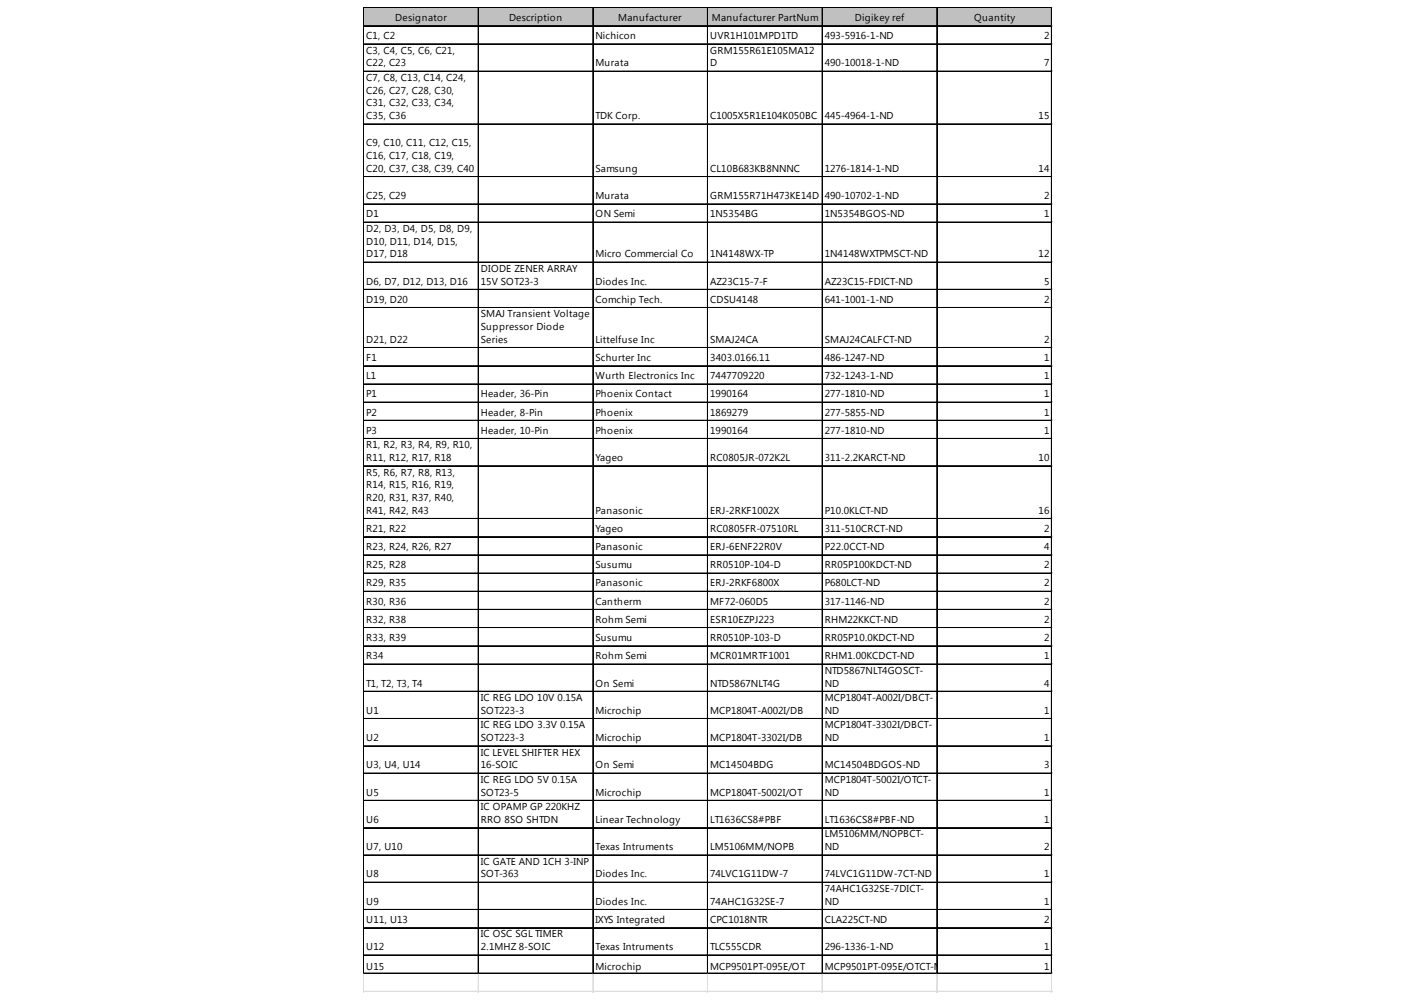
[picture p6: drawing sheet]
<svg xmlns="http://www.w3.org/2000/svg" width="297mm" height="210mm" viewBox="0 0 297 210" stroke-linecap="round" stroke-linejoin="round" font-family="sans-serif">
<defs><g id="words">
<g font-size="2.1">
<text x="82.8" y="4.4">Designator</text>
<text x="106.6" y="4.4">Description</text>
<text x="129.5" y="4.4">Manufacturer</text>
<text x="149.1" y="4.4">Manufacturer PartNum</text>
<text x="179.1" y="4.4">Digikey ref</text>
<text x="204" y="4.4">Quantity</text>
<text x="76.7" y="8.2">C1, C2</text>
<text x="76.7" y="11.2">C3, C4, C5, C6, C21,</text>
<text x="124.7" y="8.2">Nichicon</text>
<text x="148.8" y="8.2">UVR1H101MPD1TD</text>
<text x="148.8" y="11.2">GRM155R61E105MA12</text>
<text x="172.8" y="8.2">493-5916-1-ND</text>
<text x="218.7" y="8.2">2</text>
<text x="76.7" y="13.9">C22, C23</text>
<text x="76.7" y="17">C7, C8, C13, C14, C24,</text>
<text x="124.7" y="13.9">Murata</text>
<text x="148.8" y="13.9">D</text>
<text x="172.8" y="13.9">490-10018-1-ND</text>
<text x="218.7" y="13.9">7</text>
<text x="76.7" y="19.6">C26, C27, C28, C30,</text>
<text x="76.7" y="22.3">C31, C32, C33, C34,</text>
<text x="76.7" y="25">C35, C36</text>
<text x="124.7" y="25">TDK Corp.</text>
<text x="148.8" y="25">C1005X5R1E104K050BC</text>
<text x="172.8" y="25">445-4964-1-ND</text>
<text x="217.6" y="25">15</text>
<text x="76.7" y="30.7">C9, C10, C11, C12, C15,</text>
<text x="76.7" y="33.3">C16, C17, C18, C19,</text>
<text x="76.7" y="36">C20, C37, C38, C39, C40</text>
<text x="76.7" y="41.7">C25, C29</text>
<text x="124.7" y="36">Samsung</text>
<text x="124.7" y="41.7">Murata</text>
<text x="148.8" y="36">CL10B683KB8NNNC</text>
<text x="148.8" y="41.7">GRM155R71H473KE14D</text>
<text x="172.8" y="36">1276-1814-1-ND</text>
<text x="172.8" y="41.7">490-10702-1-ND</text>
<text x="217.6" y="36">14</text>
<text x="218.7" y="41.7">2</text>
<text x="76.7" y="45.5">D1</text>
<text x="124.7" y="45.5">ON Semi</text>
<text x="148.8" y="45.5">1N5354BG</text>
<text x="172.8" y="45.5">1N5354BGOS-ND</text>
<text x="218.7" y="45.5">1</text>
<text x="76.7" y="48.6">D2, D3, D4, D5, D8, D9,</text>
<text x="76.7" y="51.2">D10, D11, D14, D15,</text>
<text x="76.7" y="53.9">D17, D18</text>
<text x="124.7" y="53.9">Micro Commercial Co</text>
<text x="148.8" y="53.9">1N4148WX-TP</text>
<text x="172.8" y="53.9">1N4148WXTPMSCT-ND</text>
<text x="217.6" y="53.9">12</text>
<text x="76.7" y="59.6">D6, D7, D12, D13, D16</text>
<text x="100.7" y="57">DIODE ZENER ARRAY</text>
<text x="100.7" y="59.6">15V SOT23-3</text>
<text x="124.7" y="59.6">Diodes Inc.</text>
<text x="148.8" y="59.6">AZ23C15-7-F</text>
<text x="172.8" y="59.6">AZ23C15-FDICT-ND</text>
<text x="218.7" y="59.6">5</text>
<text x="76.7" y="63.4">D19, D20</text>
<text x="124.7" y="63.4">Comchip Tech.</text>
<text x="148.8" y="63.4">CDSU4148</text>
<text x="172.8" y="63.4">641-1001-1-ND</text>
<text x="218.7" y="63.4">2</text>
<text x="76.7" y="71.8">D21, D22</text>
<text x="100.7" y="66.5">SMAJ Transient Voltage</text>
<text x="100.7" y="69.1">Suppressor Diode</text>
<text x="100.7" y="71.8">Series</text>
<text x="124.7" y="71.8">Littelfuse Inc</text>
<text x="148.8" y="71.8">SMAJ24CA</text>
<text x="172.8" y="71.8">SMAJ24CALFCT-ND</text>
<text x="218.7" y="71.8">2</text>
<text x="76.7" y="75.6">F1</text>
<text x="124.7" y="75.6">Schurter Inc</text>
<text x="148.8" y="75.6">3403.0166.11</text>
<text x="172.8" y="75.6">486-1247-ND</text>
<text x="218.7" y="75.6">1</text>
<text x="76.7" y="79.4">L1</text>
<text x="76.7" y="83.2">P1</text>
<text x="100.7" y="83.2">Header, 36-Pin</text>
<text x="124.7" y="79.4">Wurth Electronics Inc</text>
<text x="124.7" y="83.2">Phoenix Contact</text>
<text x="148.8" y="79.4">7447709220</text>
<text x="148.8" y="83.2">1990164</text>
<text x="172.8" y="79.4">732-1243-1-ND</text>
<text x="172.8" y="83.2">277-1810-ND</text>
<text x="218.7" y="79.4">1</text>
<text x="218.7" y="83.2">1</text>
<text x="76.7" y="87.1">P2</text>
<text x="100.7" y="87.1">Header, 8-Pin</text>
<text x="124.7" y="87.1">Phoenix</text>
<text x="148.8" y="87.1">1869279</text>
<text x="172.8" y="87.1">277-5855-ND</text>
<text x="218.7" y="87.1">1</text>
<text x="76.7" y="90.9">P3</text>
<text x="76.7" y="93.9">R1, R2, R3, R4, R9, R10,</text>
<text x="100.7" y="90.9">Header, 10-Pin</text>
<text x="124.7" y="90.9">Phoenix</text>
<text x="148.8" y="90.9">1990164</text>
<text x="172.8" y="90.9">277-1810-ND</text>
<text x="218.7" y="90.9">1</text>
<text x="76.7" y="96.6">R11, R12, R17, R18</text>
<text x="76.7" y="99.6">R5, R6, R7, R8, R13,</text>
<text x="124.7" y="96.6">Yageo</text>
<text x="148.8" y="96.6">RC0805JR-072K2L</text>
<text x="172.8" y="96.6">311-2.2KARCT-ND</text>
<text x="217.6" y="96.6">10</text>
<text x="76.7" y="102.3">R14, R15, R16, R19,</text>
<text x="76.7" y="105">R20, R31, R37, R40,</text>
<text x="76.7" y="107.6">R41, R42, R43</text>
<text x="124.7" y="107.6">Panasonic</text>
<text x="148.8" y="107.6">ERJ-2RKF1002X</text>
<text x="172.8" y="107.6">P10.0KLCT-ND</text>
<text x="217.6" y="107.6">16</text>
<text x="76.7" y="111.4">R21, R22</text>
<text x="124.7" y="111.4">Yageo</text>
<text x="148.8" y="111.4">RC0805FR-07510RL</text>
<text x="172.8" y="111.4">311-510CRCT-ND</text>
<text x="218.7" y="111.4">2</text>
<text x="76.7" y="115.2">R23, R24, R26, R27</text>
<text x="76.7" y="119.1">R25, R28</text>
<text x="124.7" y="115.2">Panasonic</text>
<text x="124.7" y="119.1">Susumu</text>
<text x="148.8" y="115.2">ERJ-6ENF22R0V</text>
<text x="148.8" y="119.1">RR0510P-104-D</text>
<text x="172.8" y="115.2">P22.0CCT-ND</text>
<text x="172.8" y="119.1">RR05P100KDCT-ND</text>
<text x="218.7" y="115.2">4</text>
<text x="218.7" y="119.1">2</text>
<text x="76.7" y="122.9">R29, R35</text>
<text x="124.7" y="122.9">Panasonic</text>
<text x="148.8" y="122.9">ERJ-2RKF6800X</text>
<text x="172.8" y="122.9">P680LCT-ND</text>
<text x="218.7" y="122.9">2</text>
<text x="76.7" y="126.7">R30, R36</text>
<text x="76.7" y="130.5">R32, R38</text>
<text x="124.7" y="126.7">Cantherm</text>
<text x="124.7" y="130.5">Rohm Semi</text>
<text x="148.8" y="126.7">MF72-060D5</text>
<text x="148.8" y="130.5">ESR10EZPJ223</text>
<text x="172.8" y="126.7">317-1146-ND</text>
<text x="172.8" y="130.5">RHM22KKCT-ND</text>
<text x="218.7" y="126.7">2</text>
<text x="218.7" y="130.5">2</text>
<text x="76.7" y="134.3">R33, R39</text>
<text x="124.7" y="134.3">Susumu</text>
<text x="148.8" y="134.3">RR0510P-103-D</text>
<text x="172.8" y="134.3">RR05P10.0KDCT-ND</text>
<text x="218.7" y="134.3">2</text>
<text x="76.7" y="138.1">R34</text>
<text x="76.7" y="143.8">T1, T2, T3, T4</text>
<text x="124.7" y="138.1">Rohm Semi</text>
<text x="124.7" y="143.8">On Semi</text>
<text x="148.8" y="138.1">MCR01MRTF1001</text>
<text x="148.8" y="143.8">NTD5867NLT4G</text>
<text x="172.8" y="138.1">RHM1.00KCDCT-ND</text>
<text x="172.8" y="141.1">NTD5867NLT4GOSCT-</text>
<text x="172.8" y="143.8">ND</text>
<text x="218.7" y="138.1">1</text>
<text x="218.7" y="143.8">4</text>
<text x="76.7" y="149.5">U1</text>
<text x="100.7" y="146.9">IC REG LDO 10V 0.15A</text>
<text x="100.7" y="149.5">SOT223-3</text>
<text x="124.7" y="149.5">Microchip</text>
<text x="148.8" y="149.5">MCP1804T-A002I/DB</text>
<text x="172.8" y="146.9">MCP1804T-A002I/DBCT-</text>
<text x="172.8" y="149.5">ND</text>
<text x="218.7" y="149.5">1</text>
<text x="76.7" y="155.2">U2</text>
<text x="100.7" y="152.6">IC REG LDO 3.3V 0.15A</text>
<text x="100.7" y="155.2">SOT223-3</text>
<text x="124.7" y="155.2">Microchip</text>
<text x="148.8" y="155.2">MCP1804T-3302I/DB</text>
<text x="172.8" y="152.6">MCP1804T-3302I/DBCT-</text>
<text x="172.8" y="155.2">ND</text>
<text x="218.7" y="155.2">1</text>
<text x="76.7" y="161">U3, U4, U14</text>
<text x="100.7" y="158.3">IC LEVEL SHIFTER HEX</text>
<text x="100.7" y="161">16-SOIC</text>
<text x="124.7" y="161">On Semi</text>
<text x="148.8" y="161">MC14504BDG</text>
<text x="172.8" y="161">MC14504BDGOS-ND</text>
<text x="218.7" y="161">3</text>
<text x="76.7" y="166.7">U5</text>
<text x="100.7" y="164">IC REG LDO 5V 0.15A</text>
<text x="100.7" y="166.7">SOT23-5</text>
<text x="124.7" y="166.7">Microchip</text>
<text x="148.8" y="166.7">MCP1804T-5002I/OT</text>
<text x="172.8" y="164">MCP1804T-5002I/OTCT-</text>
<text x="172.8" y="166.7">ND</text>
<text x="218.7" y="166.7">1</text>
<text x="76.7" y="172.4">U6</text>
<text x="100.7" y="169.7">IC OPAMP GP 220KHZ</text>
<text x="100.7" y="172.4">RRO 8SO SHTDN</text>
<text x="124.7" y="172.4">Linear Technology</text>
<text x="148.8" y="172.4">LT1636CS8#PBF</text>
<text x="172.8" y="172.4">LT1636CS8#PBF-ND</text>
<text x="218.7" y="172.4">1</text>
<text x="76.7" y="178.1">U7, U10</text>
<text x="124.7" y="178.1">Texas Intruments</text>
<text x="148.8" y="178.1">LM5106MM/NOPB</text>
<text x="172.8" y="175.4">LM5106MM/NOPBCT-</text>
<text x="172.8" y="178.1">ND</text>
<text x="218.7" y="178.1">2</text>
<text x="76.7" y="183.8">U8</text>
<text x="100.7" y="181.1">IC GATE AND 1CH 3-INP</text>
<text x="100.7" y="183.8">SOT-363</text>
<text x="124.7" y="183.8">Diodes Inc.</text>
<text x="148.8" y="183.8">74LVC1G11DW-7</text>
<text x="172.8" y="183.8">74LVC1G11DW-7CT-ND</text>
<text x="218.7" y="183.8">1</text>
<text x="76.7" y="189.5">U9</text>
<text x="124.7" y="189.5">Diodes Inc.</text>
<text x="148.8" y="189.5">74AHC1G32SE-7</text>
<text x="172.8" y="186.9">74AHC1G32SE-7DICT-</text>
<text x="172.8" y="189.5">ND</text>
<text x="218.7" y="189.5">1</text>
<text x="76.7" y="193.3">U11, U13</text>
<text x="100.7" y="196.4">IC OSC SGL TIMER</text>
<text x="124.7" y="193.3">IXYS Integrated</text>
<text x="148.8" y="193.3">CPC1018NTR</text>
<text x="172.8" y="193.3">CLA225CT-ND</text>
<text x="218.7" y="193.3">2</text>
<text x="76.7" y="199.1">U12</text>
<text x="76.7" y="203.2">U15</text>
<text x="100.7" y="199.1">2.1MHZ 8-SOIC</text>
<text x="124.7" y="199.1">Texas Intruments</text>
<text x="124.7" y="203.2">Microchip</text>
<text x="148.8" y="199.1">TLC555CDR</text>
<text x="148.8" y="203.2">MCP9501PT-095E/OT</text>
<text x="172.8" y="199.1">296-1336-1-ND</text>
<text x="172.8" y="203.2">MCP9501PT-095E/OTCT-ND</text>
<text x="218.7" y="199.1">1</text>
<text x="218.7" y="203.2">1</text>
</g>
</g></defs>
<path d="M76.3 1.7h144.1v3.9h-144.1z" fill="#c0c0c0"/>
<g fill="none" stroke="#000" stroke-width=".21">
<path d="M76.1 1.6v202.4M76.2 1.6v202.4M76.3 1.6h144.1M76.3 5.4h144.1M76.3 5.5h144.1M76.3 9.2h144.1M76.3 9.3h144.1M76.3 14.9h144.1M76.3 15h144.1M100.2 1.7v202.3M124.2 1.7v202.3M124.3 1.7v202.3"/>
<path d="M148.2 1.7v202.3M148.3 1.7v202.3M172.2 1.7v202.3M172.3 1.7v202.3M196.2 1.7v202.3M196.3 1.7v202.3M220.2 1.7v202.3M220.3 1.7v202.3M76.3 25.9h144.1M76.3 26h144.1M76.3 37h144.1M76.3 37.1h144.1"/>
<path d="M76.3 42.7h144.1M76.3 42.8h144.1M76.3 46.5h144.1M76.3 46.6h144.1M76.3 54.9h144.1M76.3 55h144.1M76.3 60.6h144.1M76.3 60.7h144.1M76.3 64.4h144.1M76.3 64.5h144.1M76.3 72.8h144.1M76.3 72.9h144.1"/>
<path d="M76.3 76.6h144.1M76.3 76.7h144.1M76.3 80.4h144.1M76.3 80.5h144.1M76.3 84.2h144.1M76.3 84.3h144.1M76.3 88h144.1M76.3 88.1h144.1M76.3 91.8h144.1M76.3 91.9h144.1M76.3 97.6h144.1M76.3 108.6h144.1"/>
<path d="M76.3 108.7h144.1M76.3 112.4h144.1M76.3 112.5h144.1M76.3 116.2h144.1M76.3 116.3h144.1M76.3 120h144.1M76.3 120.1h144.1M76.3 123.8h144.1M76.3 123.9h144.1M76.3 127.6h144.1M76.3 127.7h144.1M76.3 131.5h144.1"/>
<path d="M76.3 131.6h144.1M76.3 135.3h144.1M76.3 135.4h144.1M76.3 139.1h144.1M76.3 139.2h144.1M76.3 144.8h144.1M76.3 144.9h144.1M76.3 150.5h144.1M76.3 150.6h144.1M76.3 156.2h144.1M76.3 156.3h144.1M76.3 161.9h144.1"/>
<path d="M76.3 162h144.1M76.3 167.6h144.1M76.3 167.7h144.1M76.3 173.4h144.1M76.3 173.5h144.1M76.3 179.1h144.1M76.3 179.2h144.1M76.3 184.8h144.1M76.3 184.9h144.1M76.3 190.5h144.1M76.3 190.6h144.1M76.3 194.3h144.1"/>
<path d="M76.3 194.4h144.1M76.3 200h144.1M76.3 200.1h144.1M76.3 203.8h144.1M76.3 203.9h144.1"/>
</g>
<g fill="none" stroke="#dadcdd" stroke-width=".21">
<path d="M220.4 1.6h.1M76.1 204v3.9M76.2 204v3.9M100.2 204v3.9M124.2 204v3.9M124.3 204v3.9M148.2 204v3.9M148.3 204v3.9M172.2 204v3.9M172.3 204v3.9M196.2 204v3.9M196.3 204v3.9"/>
<path d="M220.2 204v3.9M220.3 204v3.9"/>
</g>
<path d="M220.4 1.6l.1 .1z" fill="#dadcdd"/>
<path d="M220.4 5.4h.1" fill="none" stroke="#dadcdd" stroke-width=".21"/>
<path d="M220.4 5.4l.1 .2z" fill="#dadcdd"/>
<path d="M220.4 9.2h.1" fill="none" stroke="#dadcdd" stroke-width=".21"/>
<path d="M220.4 9.2l.1 .2z" fill="#dadcdd"/>
<path d="M220.4 14.9h.1" fill="none" stroke="#dadcdd" stroke-width=".21"/>
<path d="M220.4 14.9l.1 .2z" fill="#dadcdd"/>
<path d="M220.4 25.9h.1" fill="none" stroke="#dadcdd" stroke-width=".21"/>
<path d="M220.4 25.9l.1 .2z" fill="#dadcdd"/>
<path d="M220.4 37h.1" fill="none" stroke="#dadcdd" stroke-width=".21"/>
<path d="M220.4 37l.1 .2z" fill="#dadcdd"/>
<path d="M220.4 42.7h.1" fill="none" stroke="#dadcdd" stroke-width=".21"/>
<path d="M220.4 42.7l.1 .2z" fill="#dadcdd"/>
<path d="M220.4 46.5h.1" fill="none" stroke="#dadcdd" stroke-width=".21"/>
<path d="M220.4 46.5l.1 .2z" fill="#dadcdd"/>
<path d="M220.4 54.9h.1" fill="none" stroke="#dadcdd" stroke-width=".21"/>
<path d="M220.4 54.9l.1 .2z" fill="#dadcdd"/>
<path d="M220.4 60.6h.1" fill="none" stroke="#dadcdd" stroke-width=".21"/>
<path d="M220.4 60.6l.1 .2z" fill="#dadcdd"/>
<path d="M220.4 64.4h.1" fill="none" stroke="#dadcdd" stroke-width=".21"/>
<path d="M220.4 64.4l.1 .2z" fill="#dadcdd"/>
<path d="M220.4 72.8h.1" fill="none" stroke="#dadcdd" stroke-width=".21"/>
<path d="M220.4 72.8l.1 .2z" fill="#dadcdd"/>
<path d="M220.4 76.6h.1" fill="none" stroke="#dadcdd" stroke-width=".21"/>
<path d="M220.4 76.6l.1 .2z" fill="#dadcdd"/>
<path d="M220.4 80.4h.1" fill="none" stroke="#dadcdd" stroke-width=".21"/>
<path d="M220.4 80.4l.1 .2z" fill="#dadcdd"/>
<path d="M220.4 84.2h.1" fill="none" stroke="#dadcdd" stroke-width=".21"/>
<path d="M220.4 84.2l.1 .2z" fill="#dadcdd"/>
<path d="M220.4 88h.1" fill="none" stroke="#dadcdd" stroke-width=".21"/>
<path d="M220.4 88l.1 .2z" fill="#dadcdd"/>
<path d="M220.4 91.8h.1" fill="none" stroke="#dadcdd" stroke-width=".21"/>
<path d="M220.4 91.8l.1 .2z" fill="#dadcdd"/>
<path d="M220.4 97.6h.1" fill="none" stroke="#dadcdd" stroke-width=".21"/>
<path d="M220.4 97.6l.1 .1z" fill="#dadcdd"/>
<path d="M220.4 108.6h.1" fill="none" stroke="#dadcdd" stroke-width=".21"/>
<path d="M220.4 108.6l.1 .2z" fill="#dadcdd"/>
<path d="M220.4 112.4h.1" fill="none" stroke="#dadcdd" stroke-width=".21"/>
<path d="M220.4 112.4l.1 .2z" fill="#dadcdd"/>
<path d="M220.4 116.2h.1" fill="none" stroke="#dadcdd" stroke-width=".21"/>
<path d="M220.4 116.2l.1 .2z" fill="#dadcdd"/>
<path d="M220.4 120h.1" fill="none" stroke="#dadcdd" stroke-width=".21"/>
<path d="M220.4 120l.1 .2z" fill="#dadcdd"/>
<path d="M220.4 123.8h.1" fill="none" stroke="#dadcdd" stroke-width=".21"/>
<path d="M220.4 123.8l.1 .2z" fill="#dadcdd"/>
<path d="M220.4 127.6h.1" fill="none" stroke="#dadcdd" stroke-width=".21"/>
<path d="M220.4 127.6l.1 .2z" fill="#dadcdd"/>
<path d="M220.4 131.5h.1" fill="none" stroke="#dadcdd" stroke-width=".21"/>
<path d="M220.4 131.5l.1 .1z" fill="#dadcdd"/>
<path d="M220.4 135.3h.1" fill="none" stroke="#dadcdd" stroke-width=".21"/>
<path d="M220.4 135.3l.1 .2z" fill="#dadcdd"/>
<path d="M220.4 139.1h.1" fill="none" stroke="#dadcdd" stroke-width=".21"/>
<path d="M220.4 139.1l.1 .2z" fill="#dadcdd"/>
<path d="M220.4 144.8h.1" fill="none" stroke="#dadcdd" stroke-width=".21"/>
<path d="M220.4 144.8l.1 .2z" fill="#dadcdd"/>
<path d="M220.4 150.5h.1" fill="none" stroke="#dadcdd" stroke-width=".21"/>
<path d="M220.4 150.5l.1 .2z" fill="#dadcdd"/>
<path d="M220.4 156.2h.1" fill="none" stroke="#dadcdd" stroke-width=".21"/>
<path d="M220.4 156.2l.1 .2z" fill="#dadcdd"/>
<path d="M220.4 161.9h.1" fill="none" stroke="#dadcdd" stroke-width=".21"/>
<path d="M220.4 161.9l.1 .2z" fill="#dadcdd"/>
<path d="M220.4 167.6h.1" fill="none" stroke="#dadcdd" stroke-width=".21"/>
<path d="M220.4 167.6l.1 .2z" fill="#dadcdd"/>
<path d="M220.4 173.4h.1" fill="none" stroke="#dadcdd" stroke-width=".21"/>
<path d="M220.4 173.4l.1 .2z" fill="#dadcdd"/>
<path d="M220.4 179.1h.1" fill="none" stroke="#dadcdd" stroke-width=".21"/>
<path d="M220.4 179.1l.1 .2z" fill="#dadcdd"/>
<path d="M220.4 184.8h.1" fill="none" stroke="#dadcdd" stroke-width=".21"/>
<path d="M220.4 184.8l.1 .2z" fill="#dadcdd"/>
<path d="M220.4 190.5h.1" fill="none" stroke="#dadcdd" stroke-width=".21"/>
<path d="M220.4 190.5l.1 .2z" fill="#dadcdd"/>
<path d="M220.4 194.3h.1" fill="none" stroke="#dadcdd" stroke-width=".21"/>
<path d="M220.4 194.3l.1 .2z" fill="#dadcdd"/>
<path d="M220.4 200h.1" fill="none" stroke="#dadcdd" stroke-width=".21"/>
<path d="M220.4 200l.1 .2z" fill="#dadcdd"/>
<path d="M220.4 203.8h.1" fill="none" stroke="#dadcdd" stroke-width=".21"/>
<path d="M220.4 203.8l.1 .2z" fill="#dadcdd"/>
<path d="M76.1 207.6h144.4M76.1 207.7h144.4" fill="none" stroke="#dadcdd" stroke-width=".21"/>
<use href="#words"/>
</svg>
